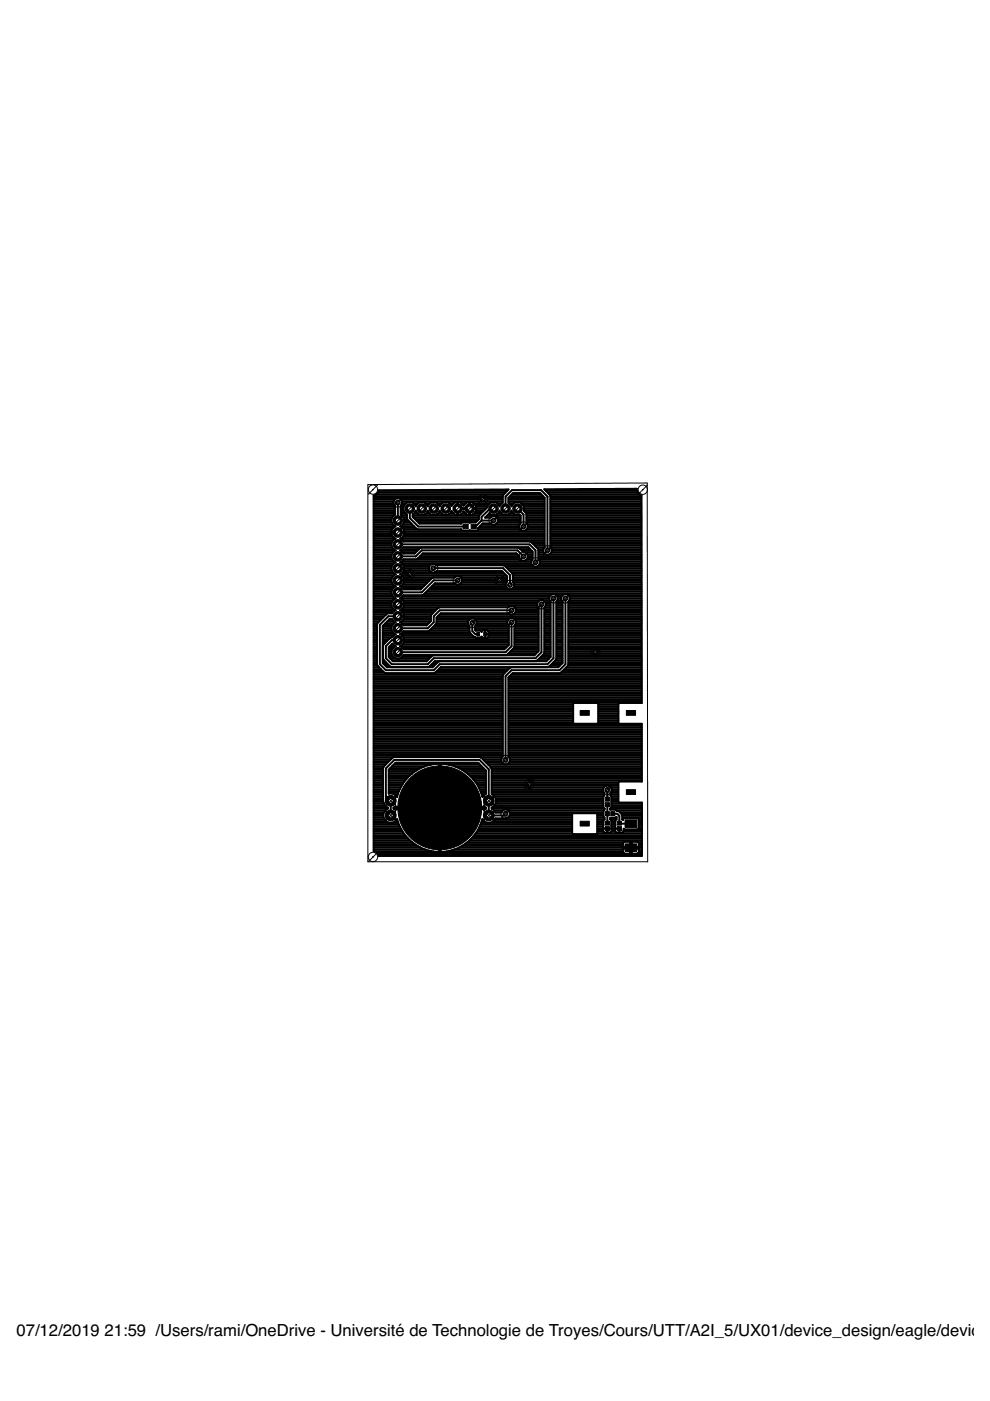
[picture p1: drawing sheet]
<svg xmlns="http://www.w3.org/2000/svg" width="210mm" height="297mm" viewBox="0 0 210 297" stroke-linecap="round" stroke-linejoin="round" font-family="sans-serif">
<defs><g id="words">
<g font-size="3.5">
<text x="3.5" y="283.3">07/12/2019</text>
<text x="22.2" y="283.3">21:59 /Users/rami/OneDrive - Université de Technologie de Troyes/Cours/UTT/A2I_5/UX01/device_design/eagle/device_</text>
</g>
</g></defs>
<g fill="#000" stroke="#000" stroke-width=".21">
<path d="M98.2 111.1h1.1v1h-1.1zM99.9 111.1h1.1v1h-1.1zM101.1 134.1h.6v.8h-.6zM102.6 134.1h.5v.8h-.5zM123 150.6h1.9v1.1h-1.9zM132.8 150.6h1.9v1.1h-1.9zM123 174.1h1.9v1h-1.9zM128.3 174.1h.9v.8h-.9zM128.3 175.3h.9v.8h-.9zM128.3 170.2h.9v.8h-.9zM128.3 169h.9v.9h-.9zM128.4 172.1h.8v.9h-.8z"/>
<path d="M129.5 172.1h.8v.9h-.8zM130.9 174.1h.9v.8h-.9zM130.9 175.3h.9v.8h-.9zM132.5 178.9h2.5v1.6h-2.5zM132.5 173.8h2.5v1.6h-2.5zM132.8 167.4h1.9v1h-1.9z"/>
</g>
<g fill="#000" stroke="#000" stroke-width=".21">
<circle cx="93.2" cy="171.3" r="8.9"/>
<circle cx="103.6" cy="169.8" r="1.14"/>
</g>
<g fill="none" stroke="#000" stroke-width=".42">
<path d="M79.2 116.1h3.9M79.2 119.8h4M79.2 119.4h4.3M79.2 119.1h4.3M79.2 118.7h4M79.2 118.3h3.8M79.2 117.9h3.8M79.2 117.6h3.9M79.2 117.2h4M79.2 116.8h4.5M79.2 116.4h4.2M79.2 115.7h3.8"/>
<path d="M79.2 115.3h3.8M79.2 114.9h3.9M79.2 114.6h4.1M79.2 114.2h4.6M79.2 113.8h4.1M79.2 113.4h3.9M79.2 113.1h3.8M79.2 112.7h3.8M79.2 112.3h3.9M79.2 111.9h4.1M79.2 111.6h4.6M79.2 111.2h4.1"/>
<path d="M79.2 110.8h3.9M79.2 110.4h3.8M79.2 110.1h3.8M79.2 109.7h4M79.2 109.3h4.3M79.2 108.9h4.5M79.2 108.6h4.5M79.2 108.2h4.5M79.2 107.8h4.5M79.2 107.4h4.5M79.2 107.1h4.4M79.2 106.7h4.2"/>
<path d="M79.2 106.3h4.3M79.2 105.9h4.5M79.2 105.6h27.4M79.2 105.2h27.4M79.8 104.8h27M80.2 104.5h27M80.3 104.1h27.2M83 110.1a1.3 1.3 0 0 0 .8 1.5M83.1 113.4l.2 .4M83.2 117.2a1.33 1.33 0 0 0 .7 2 1.33 1.33 0 0 0-.9 1.3 1.33 1.33 0 0 0 .9 1.3l-.7 .5-.2 .5M83.3 113.8l.5 .4M83.4 106.7a.93 .93 0 0 1 .9-1.1 .93 .93 0 0 1 1 1.1"/>
<path d="M83.4 106.7l.2 .4M83.6 107.1l.1 .1v2l-.5 .4-.2 .5M83.8 114.2a1.32 1.32 0 0 0-.8 1.3 1.32 1.32 0 0 0 .9 1.2l-.7 .5M83.8 111.6l-.7 .6-.1 .6 1.3 .1h-1.3l.1 .5M83.8 111.6h.1M83.8 114.2h.1M84.3 118h3.9l1.2-1.3h20.3l1.3 1.3M84.3 106.6v3.8M84.3 115.4h28l1.2 1.3v2.5M84.9 114.2l.7 .6 27 .1M84.9 114.2h.1M84.9 111.6a1.45 1.45 0 0 1 .8 1.2h-1.3l1.3 .1-.1 .5"/>
<path d="M84.9 111.6h.1M84.9 114.2h30.6M84.9 111.6h2.9M85 108.9h1.1M85 108.6h.7M85 108.2h.6M85 107.8h.5M85 107.4h.6M85 116.8h3.5M85 105.9h21.6M85.1 107.1l-.1 .1v2l.5 .4 .2 .5M85.1 107.1h.6"/>
<path d="M85.2 119.4h27.4M85.2 119.1h27.4M85.2 109.3h1.1M85.2 106.3h21.4M85.3 106.7l-.2 .4M85.3 116.4h3.5M85.3 106.7h.8M85.4 111.9h2.7M85.4 114.6h30.1M85.4 113.8l-.5 .4M85.4 113.8h30.1M85.4 111.2h2"/>
<path d="M85.4 117.2h2.7M85.5 119.8h5.7M85.5 118.7h24.9M85.5 116.1h26.5M85.5 109.7h.8M85.6 112.3h12.2M85.6 110.8h1.4M85.6 113.4l-.2 .4M85.6 113.4h29.9M85.7 110.1a1.26 1.26 0 0 1-.8 1.5M85.7 110.4h.9M85.7 110.1h.6"/>
<path d="M85.7 113.1h29.8M85.7 112.7h29.8M85.7 107.1a1.34 1.34 0 0 0 .6 1.9l.1 1.2 2.2 2h9.2l.2 .3h1.4l.2-.1 .1 .1h1.5l.2-.2v-.3M86.9 107.8v2l1.8 1.8h10M87.5 109.3h14.1M87.6 109.7h13.9M87.7 106.7a1.35 1.35 0 0 0-2 .4M87.7 106.7l.3 .4M87.7 108.9h.9M87.7 106.7h.9M88 110.1h13.5M88 107.1l.2 .3 .1-.3"/>
<path d="M88 108.6h.3M88 107.1h.3M88.3 110.4h12.9M88.7 118.3h21.5M88.7 110.8h9.2M89 117.9h21.1M89.3 116.1l-1.4 1.3h-2.3l-.8-.7 .3-.1 .5-.6h26.4l.9 .9v1.7l-.3 .5M89.4 117.6h20.3M90.2 106.7a1.35 1.35 0 0 0-1.9 .4M90.2 106.7l.4 .4M90.2 108.9h1M90.2 106.7h1"/>
<path d="M90.6 107.1l.1 .3a1.35 1.35 0 0 1 1.1-1 1.35 1.35 0 0 1 1.3 .7M90.6 108.6h.2M90.6 107.1h.2M91.1 120a.9 .9 0 0 1 1.4-.1h14.3l1.8 1.7 .1 1.7a.92 .92 0 0 1 .1 1.4 .92 .92 0 0 1-1.3 0 .92 .92 0 0 1 0-1.4v-1.1l-1.1-1.1h-13.9a.92 .92 0 0 1-1.2 .1 .92 .92 0 0 1-.2-1.2zM92.5 119.8h20.3M92.7 108.9h1M92.8 106.7h.9M93.1 107.1l.1 .3 .2-.3M93.1 108.6h.3M93.1 107.1h.2M93.4 107.1a1.36 1.36 0 0 1 2.3 0M95.3 108.9h.9"/>
<path d="M95.3 106.7h.9M95.7 107.1v.2M95.7 108.6h.2M95.7 107.1h.2M95.7 108.3a1.32 1.32 0 0 1-1.2 .9 1.32 1.32 0 0 1-1.3-.9 1.34 1.34 0 0 1-1.2 .9 1.34 1.34 0 0 1-1.3-.9 1.34 1.34 0 0 1-1.3 .9 1.34 1.34 0 0 1-1.2-.9l-.2 .3-.5 .4v.6l1.4 1.4h8.9l.2-.3h1.4l.2 .1 .1-.1h1.2l.6-.6M95.7 107.3h.1M95.7 108.3v.1M95.7 108.4a1.45 1.45 0 0 0 1.3 .8v-1.3h4l-.2 .6M97 108.9h.1M97 108.6h.1M97 108.2h.1M97 107.4h.1"/>
<path d="M97 107.1h.1M97 106.7h.1M97.1 107.8h2.4M97.9 108.9h.9M97.9 106.7h.8M98.2 108.6h.2M98.2 107.1l-.4-.5-.7-.2v2.8l.7-.2 .4-.5M98.2 108.5l.1-.1 .1 .1M98.2 107.1l.1 .1 .1-.1M98.2 107.1h.2M98.4 107.1l.4-.5 .7-.2v2.8l-.7-.2-.4-.5M99.5 108.9h.1"/>
<path d="M99.5 108.6h.1M99.5 108.2h.1M99.5 107.4h.1M99.5 107.1h.1M99.5 106.7h.1M99.5 110.8h.1M99.6 107.8h3.4M100.4 108.9h1.5M100.4 106.7h3.5M100.8 108.6h1.5M100.8 107.1h2.7M100.8 107.1l-.5-.5-.7-.2v2.8l.7-.2 .5-.5"/>
<path d="M100.8 107.1l.2 .7h-4v-1.4a1.38 1.38 0 0 0-1.3 .9M100.9 108.2h1.8M100.9 107.4h2.5M101.4 112.3h9M101.4 111.9h8.8M101.8 111.6h8.3M102.1 110.4l-1.3 1.2h-.4M102.1 110.4h2.5M102.2 111.2h2.1M102.9 109.7h1.1M103.3 109.3h7.1M103.3 107.5v.1"/>
<path d="M103.3 107.5l-1.7 1.8-.1 .8M103.5 107.1l-.2 .4M103.7 108.9h.2M103.9 106.7l.5-.2h.5l.5 .2M103.9 106.7l-.4 .4M104.6 107.8h-.7l-1.8 1.8v.8M105 111.2h5.2M105.3 109.7h5.1M105.4 106.7l.4 .4M105.4 108.9h1M105.4 106.7h1M105.5 110.8h4.9"/>
<path d="M105.5 110.1h4.9M105.6 110.4h4.8M105.8 107.1l.1 .3 .1-.3M105.8 108.6h.2M105.8 107.1h.2M106 107.1l.6-.5 .1-1.7 1.1-1.1-27.5 .1a1.21 1.21 0 0 1-1.1 1.2v75.3a1.23 1.23 0 0 1 1.1 1.1h55.8v-11.3h-4.8l-.2-.2M107.2 107.8v-2.5l1.4-1.4h6.1l1.4 1.4v11.4M107.8 106.3h7.7M107.8 105.9h7.7M107.8 105.6h7.7M107.9 106.7l-.1-.1v-1.1l1-1h5.7l1 1v10.5a.93 .93 0 0 0 0 1.4 .93 .93 0 0 0 1.4-.2M107.9 106.7l.4 .4"/>
<path d="M108 108.9h1M108 106.7h.9M108.1 105.2h7M108.3 107.1l.2 .3 .1-.3M108.3 108.6h.3M108.4 107.1h.2M108.5 104.8h6.3M108.6 107.1a1.37 1.37 0 0 1 2.3 0M109.7 107.8l1.3 1.3v2.5M109.9 116.1l1.1 1a.93 .93 0 0 1 .9 .9 .93 .93 0 0 1-.9 .9 .93 .93 0 0 1-.9-1M110.1 117.9l-.6-.6h-19.8l-1.2 1.2-2.9 .1-.5 .5-.3 .1a1.34 1.34 0 0 1 .9 1.3 1.34 1.34 0 0 1-.9 1.3l.7 .5 .2 .5M110.3 116.4h2.1"/>
<path d="M110.4 109.3l-.2-.2a1.3 1.3 0 0 1-1.7-.8 1.34 1.34 0 0 1-1.3 .9 1.34 1.34 0 0 1-1.3-.9 1.31 1.31 0 0 1-2.1 .5l-1 .9h1.2a.93 .93 0 0 1 1.3 0 .93 .93 0 0 1 0 1.3 .93 .93 0 0 1-1.3 0h-1.6l-1 1M110.5 106.7h5M110.7 116.8h2.1M110.9 107.1l.2 .4-.1 .7 .4 .4M110.9 107.1h4.6M111 108.2h4.5M111 107.4h4.5M111.1 107.8h4.4M111.4 108.6l.2 .4v1.9a.93 .93 0 0 1 .1 1.4 .93 .93 0 0 1-1.4 0 .93 .93 0 0 1 .1-1.4v-1.6M111.4 108.6h4.1M111.5 117.2h1.4M111.6 118.7h1.2"/>
<path d="M111.6 112.3h3.9M111.6 110.8h3.9M111.6 110.4h3.9M111.6 110.1h3.9M111.6 109.7h3.9M111.6 109.3h3.9M111.6 108.9h3.9M111.8 111.2h3.7M111.8 117.6h1.1M111.8 118.3h1.1M111.9 111.9h3.6M111.9 117.9h1"/>
<path d="M111.9 111.6h3.6M112.6 114.9l1.5 1.5 .1 2.2 .2 .5M112.6 119.1v.3M112.6 119.4l.2 .4 .6 .4M112.6 114.9h2.9M113 115.3h2.5M113.4 115.7h2.1M113.7 116.1h1.7M114.1 116.4h1.1M114.2 118.3h21.8M114.2 117.9h21.8M114.2 117.6h1.6"/>
<path d="M114.2 117.2h1.1M114.2 116.8h1M114.3 119.8h21.7M114.3 118.7h21.7M114.4 119.4l-.1 .4-.6 .4M114.4 119.1v.3M114.4 119.4h21.6M114.4 119.1h21.6M115.7 104.1h19.3M116.1 104.5h19.1M116.4 117.6h19.6M116.5 104.8h19"/>
<path d="M116.7 115.7h19.3M116.7 115.3h19.3M116.7 114.9h19.3M116.7 114.6h19.3M116.7 114.2h19.3M116.7 113.8h19.3M116.7 113.4h19.3M116.7 113.1h19.3M116.7 112.7h19.3M116.7 112.3h19.3M116.7 111.9h19.3M116.7 111.6h19.3"/>
<path d="M116.7 111.2h19.3M116.7 110.8h19.3M116.7 110.4h19.3M116.7 110.1h19.3M116.7 109.7h19.3M116.7 109.3h19.3M116.7 108.9h19.3M116.7 108.6h19.3M116.7 108.2h19.3M116.7 107.8h19.3M116.7 107.4h19.3M116.7 107.1h19.3"/>
<path d="M116.7 106.7h19.3M116.7 106.3h19.3M116.7 105.9h19.3M116.7 105.6h19.3M116.7 105.2h19.3M116.7 116.1h19.3M116.9 117.2a.94 .94 0 0 0-.2-1.2v-10.8l-1.3-1.5 19.6-.1a1.29 1.29 0 0 0 1 1.5l.1 43.9h-4.8l-.2 .2v4.1l.2 .2h4.8v12.2h-4.8l-.2 .2v4.1M116.9 117.2h19.1M117 116.4h19M117 116.8h19M122.9 103.7h12.1M79.2 133.6h.7"/>
<path d="M79.2 128.8h4M79.2 123.9h4.1M79.2 122.4h3.9M79.2 120.2h3.8M79.2 138.9h.7M79.2 131h1.9M79.2 130.3h2.7M79.2 139.7h.7M79.2 139.3h.7M79.2 138.5h.7M79.2 138.2h.7M79.2 137.8h.7"/>
<path d="M79.2 137.4h.7M79.2 137h.7M79.2 136.7h.7M79.2 136.3h.7M79.2 135.9h.7M79.2 135.5h.7M79.2 135.1h.7M79.2 134.8h.7M79.2 134.4h.7M79.2 134h.7M79.2 133.3h.7M79.2 132.9h.7"/>
<path d="M79.2 132.5h.7M79.2 132.2h.8M79.2 131.8h1.1M79.2 131.4h1.5M79.2 130.7h2.3M79.2 129.9h4M79.2 129.5h4.4M79.2 129.2h4.3M79.2 128.4h3.8M79.2 128h3.8M79.2 127.7h3.9M79.2 127.3h4.1"/>
<path d="M79.2 126.9h4.6M79.2 126.5h4.2M79.2 126.2h3.9M79.2 125.8h3.8M79.2 125.4h3.8M79.2 125.1h3.9M79.2 124.7h4.2M79.2 124.3h4.6M79.2 123.5h3.9M79.2 123.2h3.8M79.2 122.8h3.8M79.2 122h4.2"/>
<path d="M79.2 121.7h4.5M79.2 121.3h4M79.2 120.9h3.9M79.2 120.5h3.8M81.2 133.6h1.9M81.2 138.9h.1M81.2 139.7h.1M81.2 139.3h.1M81.2 138.5h.1M81.2 138.2h.1M81.2 137.8h.1M81.2 137.4h.1"/>
<path d="M81.2 137h.1M81.2 136.7h.1M81.2 136.3h.5M81.2 135.9h.9M81.2 135.5h1.2M81.2 135.1h1.7M81.2 134.8h2.2M81.2 134.4h2.5M81.2 134h2.1M81.2 133.3h1.8M81.2 132.9h1.8M81.2 139.7l1.8 1.7h7.8l.4-.2"/>
<path d="M81.3 136.7l-.1 3M81.3 132.5h1.9M81.7 132.2h1.8M82.1 131.8h1.5M82.4 138.9h.7M82.4 139.3h1M82.4 138.5h.6M82.4 138.2h.6M82.4 137.8h.7M82.4 137.4h.9M82.4 131.4h.8M82.7 137h1.2"/>
<path d="M82.8 139.7h8.2M83 122.8a1.32 1.32 0 0 0 .9 1.5 1.33 1.33 0 0 0-.9 1.3 1.33 1.33 0 0 0 .9 1.3 1.33 1.33 0 0 0-.9 1.2 1.33 1.33 0 0 0 .9 1.3l-.7 .5M83 136.7h.4M83.2 136.5l-.8 .8v2M83.2 131.4l.7 .5a1.33 1.33 0 0 0-.9 1.3 1.33 1.33 0 0 0 .9 1.3l-.3 .1-.5 .5-.4 .1-1.4 1.5M83.2 131.4l-.1-.1h-.5l-1.4 1.4v7.9l.9 .9h9.6l1.4-1.3h22.7l.9-.9M83.2 129.9l-.1 .1-1.1 .2-2.1 2.1 .1 8.9 1.7 1.5h10.4l.4-.3M83.2 136.5l.7 .5a1.36 1.36 0 0 0-.6 2.2 1.36 1.36 0 0 0 2.3-.3h27.7M83.2 136.5h.1M84.8 137h22.8M84.9 124.3h5M84.9 126.9h31.5"/>
<path d="M85 134.4h14.9M85 121.7h22M85.1 129.5h7.1M85.1 131.8h6.1M85.2 132.2h5.7M85.2 129.2h7.4M85.3 139.3h6.1M85.3 122h22.1M85.3 134.8h14.9M85.3 126.5h31.2M85.3 124.7h4.2M85.3 136.7h22.6"/>
<path d="M85.4 137.4h21.8M85.4 123.9h4.8M85.4 127.3h29M85.4 134h14.2M85.4 121.3h6.1M85.5 129.9l.2 .5-.2 1M85.5 131.4h5.9M85.5 129.9h6.4M85.5 122.4h10.9a.93 .93 0 0 1 1.3 0 .93 .93 0 0 1 0 1.3 .93 .93 0 0 1-1.3 0h-4.2l-2.4 2.4-4.2 .1-.5 .5-.3 .2a1.34 1.34 0 0 1 .9 1.2 1.34 1.34 0 0 1-.9 1.3l.7 .5M85.5 128.8h22.3a.93 .93 0 0 1 1.2-.1 .93 .93 0 0 1 .2 1.2M85.5 132.5h5M85.6 135.1h15.2"/>
<path d="M85.6 136.3h22.3M85.6 123.5h5M85.6 127.7h28.4M85.6 131h5.8M85.6 130.3h5.9M85.6 120.9h5.5M85.7 120.2h5.3M85.7 135.9h22.2M85.7 135.5h22.2M85.7 130.7h5.7M85.7 128.4h28.2M85.7 128h28.2"/>
<path d="M85.7 123.2h5.3M85.7 122.8h5.7M85.7 120.5h5.2M89.6 126.2h27.2M90.1 125.8h45.9M90.4 125.4h45.6M90.8 125.1h45.2M91.1 133.6h8.4M91.2 124.7h16.3M91.5 133.3h8M91.6 124.3h15.6M91.8 122.4l-2.6 2.6h-3.6l-.5-.6-.3-.1a1.29 1.29 0 0 0 .9-1.5"/>
<path d="M91.8 132.9h7.7M91.9 120.5h14.8l1.4 1.4v2.1M91.9 123.9h4.9M92.2 132.5h7.1M92.2 121.3h14.4M92.5 132.2h6.7M92.6 131h21.6M92.6 131.8h6.7M92.6 131.4h6.9M92.8 130.7h21.4M93.1 128.8l-1.7 1.5v1.4l-1 .9h-4.8l-.5-.5-.3-.2 .7-.5M93.2 130.3h15"/>
<path d="M97 123h-5l-2.6 2.6h-5.1M97.3 123.9h9.9M97.7 122.4h9.8M97.8 123.5h9.5M97.9 122.8h9.6M98 123.2h9.5M100.1 132.1v1.7l.7 .7h.6M100.7 133.3h7.2M100.7 132.9h7.2M100.8 131.4h6.9M100.8 133.6h1.5M100.9 132.5h6.9"/>
<path d="M101 131.8h6.5M101 132.2h6.6M102 135.1h.2M102.1 133.9l-.2-.2h-1l-.2-.1v-.9a.93 .93 0 0 0 .1-1.3 .93 .93 0 0 0-1.3 0 .93 .93 0 0 0 0 1.3l.1 1.5 .8 .8 .5 .3h1l.2-.3M102.1 133.9v.1M102.1 135h.1M102.1 135l.1 .1M102.2 135.1l.3 .2h.7l.3-.2M102.4 133.6h.8l.3 .2v1.3M102.4 133.6l-.3 .3M102.8 133.6v1.7M102.8 134.5h.8"/>
<path d="M102.8 135.1h.1M102.8 134.8h.1M102.8 134.4h.1M102.8 134h.1M103.3 133.6h4.6M103.5 135.1h4.4M103.6 134.8h4.3M103.6 134.4h4.3M103.6 134h4.3M107.2 120.1h.1M107.2 120.2h28.8M107.5 131.8v.3"/>
<path d="M107.6 120.5h28.4M107.7 131.4l-.2 .4M107.8 138.5h5.9M108 120.9h28M108.1 124h.1M108.2 138.2h5.9M108.3 131l-.6 .4M108.4 121.3h27.6M108.5 129.4h-15.3l-1.2 1.3v1.2l-1.3 1.3h-6.4M108.5 131.9v5.1l-1.3 1.3h-22.9M108.6 137.8h5.6M108.6 131l.6 .4"/>
<path d="M108.7 121.7h27.3M108.7 130.3h5.5M108.7 122.4h27.3M108.7 123.2h27.3M108.7 122.8h27.3M108.7 122h27.3M108.8 124.7h27.2M108.9 123.5h27.1M108.9 137.4h5.3M109 124.3h27M109 123.9h27M109.1 133.6h5.1"/>
<path d="M109.1 137h5.1M109.1 136.7h5.1M109.1 136.3h5.1M109.1 135.9h5.1M109.1 135.5h5.1M109.1 135.1h5.1M109.1 134.8h5.1M109.1 134.4h5.1M109.1 134h5.1M109.1 133.3h5.1M109.1 132.9h5.1M109.2 128.8h5"/>
<path d="M109.2 132.5h5M109.2 129.9a.93 .93 0 0 1-1.4 .1h-14.3l-.9 .9-.1 1.4-1.5 1.4-5.4 .1-.5 .5-.3 .2a1.34 1.34 0 0 1 .9 1.2 1.34 1.34 0 0 1-.9 1.3l.3 .1 .5 .6h21.3l1-.9v-4.2l-.4-.5M109.2 131.4l.2 .4M109.2 131.4h5M109.2 129.9h5M109.4 131.8v.3M109.4 132.1l-.3 .5v4.5l-1.8 1.8M109.4 132.2h4.8M109.4 131.8h4.8M109.4 129.5h4.8M109.4 129.2h4.8M114.2 128.8v9.2l-.9 .9h-21.5l-1.4 1.3h-7.1l-.9-.9"/>
<path d="M114.3 139.7h2.1M114.7 139.3h2M114.8 128.1v10.2l-1.3 1.3h-21.5l-1.3 1.2h-7.6l-1.3-1.2v-2.6l1.3-1.3h1.2M115.1 138.9h1.6M115.2 127.3h1.3M115.4 138.5h1.3M115.4 128.8v9.6l-1.5 1.7-21.7 .1-1 1M115.4 133.6h1.3M115.4 131h1.3M115.4 130.3h1.3M115.4 138.2h1.3M115.4 137.8h1.3"/>
<path d="M115.4 137.4h1.3M115.4 137h1.3M115.4 136.7h1.3M115.4 136.3h1.3M115.4 135.9h1.3M115.4 135.5h1.3M115.4 135.1h1.3M115.4 134.8h1.3M115.4 134.4h1.3M115.4 134h1.3M115.4 133.3h1.3M115.4 132.9h1.3"/>
<path d="M115.4 132.5h1.3M115.4 132.2h1.3M115.4 131.8h1.3M115.4 131.4h1.3M115.4 130.7h1.3M115.4 129.9h1.3M115.4 129.5h1.3M115.4 129.2h1.3M115.4 128.8h1.3M115.6 127.6a.9 .9 0 0 1-.2 1.2M115.6 127.6a.92 .92 0 0 0-1.4-.2 .92 .92 0 0 0 0 1.4M115.6 127.7h1.1"/>
<path d="M115.7 128.4h1M115.7 128h1M116.7 139.3v-11.7a.93 .93 0 0 1 0-1.4 .93 .93 0 0 1 1.3 0 .93 .93 0 0 1 0 1.4v12.1M117.3 126.9v12.7l-1.2 1.2h-22.9l-1.2 1.3h-10.2l-1.3-1.3v-8.3l1.8-1.8h2M118 133.6h1.3M118 128.8h1.3M118 139.7l-1.4 1.5M118 138.9h1.3M118 131h1.3M118 130.3h1.3M118 139.7h1.3M118 139.3h1.3"/>
<path d="M118 138.5h1.3M118 138.2h1.3M118 137.8h1.3M118 137.4h1.3M118 137h1.3M118 136.7h1.3M118 136.3h1.3M118 135.9h1.3M118 135.5h1.3M118 135.1h1.3M118 134.8h1.3M118 134.4h1.3"/>
<path d="M118 134h1.3M118 133.3h1.3M118 132.9h1.3M118 132.5h1.3M118 132.2h1.3M118 131.8h1.3M118 131.4h1.3M118 130.7h1.3M118 129.9h1.3M118 129.5h1.3M118 129.2h1.3M118 128.4h1.3"/>
<path d="M118 128h1.3M118 127.7h1.3M118 126.2h1.3M118.2 127.3h.9M118.2 126.5h.8M118.3 126.9h.7M119.9 126.9v13.9l-1.3 1.3h-10.1l-1.3 1.3v17.7M120.5 133.6h15.5M120.5 128.8h15.5M120.5 138.9h15.5M120.5 131h15.5M120.5 130.3h15.5"/>
<path d="M120.5 139.7h15.6M120.5 139.3h15.6M120.5 138.5h15.5M120.5 138.2h15.5M120.5 137.8h15.5M120.5 137.4h15.5M120.5 137h15.5M120.5 136.7h15.5M120.5 136.3h15.5M120.5 135.9h15.5M120.5 135.5h15.5M120.5 135.1h15.5"/>
<path d="M120.5 134.8h15.5M120.5 134.4h15.5M120.5 134h15.5M120.5 133.3h15.5M120.5 132.9h15.5M120.5 132.5h15.5M120.5 132.2h15.5M120.5 131.8h15.5M120.5 131.4h15.5M120.5 130.7h15.5M120.5 129.9h15.5M120.5 129.5h15.5"/>
<path d="M120.5 129.2h15.5M120.5 128.4h15.5M120.5 128h15.5M120.5 127.7h15.5M120.5 126.2h15.5M120.7 127.3h15.3M120.8 126.5h15.2M120.8 126.9h15.2M79.2 159.9h27.4M79.2 159.5h27.4M79.2 159.1h27.4M79.2 158.7h27.4"/>
<path d="M79.2 158.4h27.4M79.2 158h27.4M79.2 157.6h27.4M79.2 157.2h27.4M79.2 156.9h27.4M79.2 156.5h27.4M79.2 156.1h27.4M79.2 155.7h27.4M79.2 155.4h27.4M79.2 155h27.4M79.2 154.6h27.4M79.2 154.2h27.4"/>
<path d="M79.2 153.9h27.4M79.2 153.5h27.4M79.2 153.1h27.4M79.2 152.8h27.4M79.2 152.4h27.4M79.2 152h27.4M79.2 151.6h27.4M79.2 151.3h27.4M79.2 150.9h27.4M79.2 150.5h27.4M79.2 150.1h27.4M79.2 149.8h27.4"/>
<path d="M79.2 149.4h27.4M79.2 149h27.4M79.2 148.6h27.4M79.2 148.3h27.4M79.2 147.9h27.4M79.2 147.5h27.4M79.2 147.1h27.4M79.2 146.8h27.4M79.2 146.4h27.4M79.2 146h27.4M79.2 145.6h27.4M79.2 145.3h27.4"/>
<path d="M79.2 144.9h27.4M79.2 144.5h27.4M79.2 144.1h27.4M79.2 143.8h27.4M79.2 143.4h27.4M79.2 143h27.5M79.2 142.6h2.4M79.2 142.3h1.9M79.2 141.9h1.6M79.2 141.5h1.2M79.2 141.1h.8M79.2 140.8h.7"/>
<path d="M79.2 140.4h.7M79.2 140h.7M80.2 141.3h.1M81.2 140.4h.6M81.2 140h.2M81.3 140.8h.9M81.7 141.1h.8M83.1 140h7.5M91.2 141.1h.9M91.6 140.8h.8M92 140.4h.8M92.2 142.6h14.8"/>
<path d="M92.5 142.4v.1M92.6 142.3h14.8M92.7 140.5h.1M93 141.9h14.8M93.4 141.5h14.8M106.7 143l1.7-1.5h10l.9-.9v-13a.93 .93 0 0 1-.1-1.4 .93 .93 0 0 1 1.4 0 .93 .93 0 0 1-.1 1.4l-.1 13.6-1.7 1.5h-10l-.9 .9v16.8l.2 .2M106.7 143l-.1 17.4-.2 .2M107.8 159.9h28.3M107.8 159.5h28.3M107.8 159.1h28.3M107.8 158.7h28.3M107.8 158.4h28.3"/>
<path d="M107.8 158h28.3M107.8 157.6h28.3M107.8 157.2h28.3M107.8 156.9h28.3M107.8 156.5h28.3M107.8 156.1h28.3M107.8 155.7h28.3M107.8 155.4h28.3M107.8 155h28.3M107.8 154.6h28.3M107.8 154.2h28.3M107.8 153.9h28.3"/>
<path d="M107.8 153.5h28.3M107.8 153.1h13.7M107.8 152.8h13.7M107.8 152.4h13.7M107.8 152h13.7M107.8 151.6h13.7M107.8 151.3h13.7M107.8 150.9h13.7M107.8 150.5h13.7M107.8 150.1h13.7M107.8 149.8h13.7M107.8 149.4h13.7"/>
<path d="M107.8 149h28.3M107.8 148.6h28.3M107.8 148.3h28.3M107.8 147.9h28.3M107.8 147.5h28.3M107.8 147.1h28.3M107.8 146.8h28.3M107.8 146.4h28.3M107.8 146h28.3M107.8 145.6h28.3M107.8 145.3h28.3M107.8 144.9h28.3"/>
<path d="M107.8 144.5h28.3M107.8 144.1h28.3M107.8 143.8h28.3M108 143.4h28.1M108.4 143h27.7M113.9 140h2.1M116.6 141.2l-.4 .2h-22.7l-1 1M116.6 141.1h2.1M117 140.8h2.1M117.4 140.4h1.9M117.8 140h1.5M118.9 142.6h17.2"/>
<path d="M119.3 142.3h16.8M119.7 141.9h16.4M120.1 141.5h16M120.4 141.1h15.7M120.5 140.8h15.6M120.5 140.4h15.6M120.5 140h15.6M121.7 149h5l.2 .2v4.1l-.2 .2h-5l-.2-.2v-4.1zM126.9 153.1h4.2M126.9 152.8h4.2M126.9 152.4h4.2M126.9 152h4.2"/>
<path d="M126.9 151.6h4.2M126.9 151.3h4.2M126.9 150.9h4.2M126.9 150.5h4.2M126.9 150.1h4.2M126.9 149.8h4.2M126.9 149.4h4.2M79.2 171.5h3M79.2 171.1h2.8M79.2 161.7h2.9M79.2 173.7h2.3M79.2 179.7h10"/>
<path d="M79.2 179.3h9.3M79.2 179h8.7M79.2 178.6h8.2M79.2 178.2h7.8M79.2 177.8h7.4M79.2 177.5h7M79.2 177.1h6.7M79.2 176.7h6.4M79.2 176.3h6.2M79.2 176h5.9M79.2 175.6h5.7M79.2 175.2h5.6"/>
<path d="M79.2 174.8h5.4M79.2 174.5h5.2M79.2 174.1h2.7M79.2 173.4h2.1M79.2 173h2.1M79.2 172.6h2.1M79.2 172.2h2.2M79.2 171.9h2.5M79.2 170.7h2.4M79.2 170.3h2.2M79.2 170h2M79.2 169.6h2"/>
<path d="M79.2 169.2h2M79.2 168.8h2M79.2 168.5h2M79.2 168.1h2M79.2 167.7h2M79.2 167.4h2M79.2 167h2M79.2 166.6h2M79.2 166.2h2M79.2 165.9h2M79.2 165.5h2M79.2 165.1h2"/>
<path d="M79.2 164.7h2M79.2 164.4h2M79.2 164h2M79.2 163.6h2M79.2 163.2h2M79.2 162.9h2M79.2 162.5h2.2M79.2 162.1h2.5M79.2 161.4h3.3M79.2 161h3.7M79.2 160.6h4M79.2 160.3h27.4"/>
<path d="M81.2 162.8l.1 7.3M81.3 172.6a1.58 1.58 0 0 0 1 1.8 1.58 1.58 0 0 0 1.9-.7M81.3 170.1v.1M81.3 170.1l.2 .6 .5 .4M82 171.1l.2 .1v.2l-.7 .6-.2 .6M82.4 168.1h2M82.4 167.7h2.2M82.4 167.4h2.4M82.4 167h2.5M82.4 166.6h2.7M82.4 166.2h3M82.4 165.9h3.2"/>
<path d="M82.4 165.5h3.5M82.4 165.1h3.8M82.4 164.7h4.2M82.4 164.4h4.6M82.4 164h5M82.4 163.6h5.5M82.4 163.2h6.1M82.7 162.9h6.5M83.1 160.8h.1M83.1 160.8l-1.9 2M83.1 162.5h6.9M83.2 160.6h18.8"/>
<path d="M83.2 160.6l-.1 .2M83.5 162.1h7.9M83.5 171.5h19.5M83.7 171.1h19M83.7 171.1l-.3 .1v.2l.5 .3v-.2M83.7 168.5h.6M83.8 174.1h.5M83.9 171.1v-.2l-.2 .2M84.1 168.8h.1M84.2 168.9a1.53 1.53 0 0 0-1.8-.6v-5.1l1.5-1.5h17.5l1.6 1.7v5l-.7 .5M84.2 168.9v.1M84.2 173.7l.6 1.7 .6 1"/>
<path d="M84.2 173.7h.1M84.6 167.7l-.4 1.3M85.4 166.2a9.4 9.4 0 0 1 7.6-4.3v18.7a9.8 9.8 0 0 1-3.9-.9M85.4 166.2l-.8 1.5M85.4 176.4a9.7 9.7 0 0 0 3.7 3.3M93 173.7h.4M93 179.7h.4M93 179.3h.4M93 179h.4M93 178.6h.4M93 178.2h.4M93 177.8h.4"/>
<path d="M93 177.5h.4M93 177.1h.4M93 176.7h.4M93 176.3h.4M93 176h.4M93 175.6h.4M93 175.2h.4M93 174.8h.4M93 174.5h.4M93 174.1h.4M93 173.4h.4M93 173h.4"/>
<path d="M93 172.6h.4M93 172.2h.4M93 171.9h.4M93 170.7h.4M93 170.3h.4M93 170h.4M93 169.6h.4M93 169.2h.4M93 168.8h.4M93 168.5h.4M93 168.1h.4M93 167.7h.4"/>
<path d="M93 167.4h.4M93 167h.4M93 166.6h.4M93 166.2h.4M93 165.9h.4M93 165.5h.4M93 165.1h.4M93 164.7h.4M93 164.4h.4M93 164h.4M93 163.6h.4M93 163.2h.4"/>
<path d="M93 162.9h.4M93 162.5h.4M93 162.1h.4M95.1 162.1h6.7M96.4 162.5h5.8M97.3 179.7h36.3M97.3 162.9h5.2M98 179.3h34.1M98 163.2h4.9M98.6 179h33.5M98.6 163.6h4.4M99.1 178.6h33.1"/>
<path d="M99.1 164h3.9M99.5 178.2h36.6M99.5 164.4h3.5M99.9 177.8h36.2M99.9 164.7h3.1M100.2 177.5h35.9M100.3 165.1h2.7M100.6 177.1h35.5M100.6 165.5h2.4M100.8 176.7h20.5M100.9 165.9h2.1M101.1 176.3h20.2"/>
<path d="M101.1 166.2h1.9M101.3 176h20M101.3 166.6h1.7M101.5 175.6h19.8M101.5 167h1.5M101.7 175.2h19.6M101.7 167.4h1.3M101.9 167.7a9.4 9.4 0 0 0-8.5-5.8v18.7a9.4 9.4 0 0 0 8.9-6.9M101.9 167.7l.4 1.3M101.9 174.8h19.4M101.9 167.7h1.1M102 160.6l2.2 2.4v5.4a1.54 1.54 0 0 1 1 1.4 1.54 1.54 0 0 1-1 1.4v.2"/>
<path d="M102 160.6h4.4M102 174.5h19.3M102 168.1h1M102.2 174.1h.4M102.2 168.5h.5M102.3 173.7h.1M102.3 168.8h.1M102.3 168.9v.1M102.4 161h3.9M102.6 171.1v-.2l.1 .2M102.7 171.1l.3 .1v.2l-.4 .3v-.2M102.7 161.4h3.6"/>
<path d="M103.1 161.7h3.4M103.5 162.1h32.6M103.9 162.5h32.2M104.2 162.9h31.9M104.2 171.4l.7 .6 .2 .3h1.2a.93 .93 0 0 1 1.1-.6 .93 .93 0 0 1 .7 1 .93 .93 0 0 1-.9 .8h-2.1a1.55 1.55 0 0 1-1.4 1 1.55 1.55 0 0 1-1.4-.8M104.2 168.1h23.9M104.2 167.7h23.7M104.2 167.4h23.7M104.2 167h23.8M104.2 166.6h24.3M104.2 166.2h26.9M104.2 165.9h26.9"/>
<path d="M104.2 165.5h31.9M104.2 165.1h31.9M104.2 164.7h31.9M104.2 164.4h31.9M104.2 164h31.9M104.2 163.6h31.9M104.2 163.2h31.9M104.3 171.5h23.9M104.5 171.1h23.4M104.5 168.5h23.6M104.6 174.1h16.7M104.8 171.9h1.8"/>
<path d="M104.9 170.7h23M104.9 168.8h23M105 173.7h16.3M105 172.2h1.3M105.1 170.3h22.8M105.1 169.2h22.8M105.2 170h22.7M105.2 169.6h22.7M106.4 160.6a.93 .93 0 0 0 .8 1.5 .93 .93 0 0 0 .8-1.5M107.2 172.6l-.1 .3h-3.5v-9.8l-1.9-2h-18.1l-1.8 1.8v6.9h1v3.1M107.7 173.4h13.6M107.8 171.9h20.2"/>
<path d="M107.8 160.3h28.3M107.9 161.7h28.2M108 160.6h28.1M108 173h13.3M108.1 172.2h19.8M108.1 161.4h28M108.1 172.6h13.2M108.1 161h28M121.3 172.6l.2-.2h5l.1 .2M121.3 176.7l.2 .1h5l.1-.1M121.3 172.6v4.1M126.6 176.7h9.5"/>
<path d="M126.6 172.6v4.1M126.6 176.3h1.3M126.6 176h1.3M126.6 175.6h1.3M126.6 175.2h1.3M126.6 174.8h1.3M126.6 174.5h1.3M126.6 174.1h1.3M126.6 173.4h1.5M126.6 173h1.3M126.6 172.6h1.3M127.9 175.7h1.8"/>
<path d="M127.9 168.8v2.4l.3 .2M128 167a.92 .92 0 0 1 1.5 0M128 167a.89 .89 0 0 0 .1 1.1M128.1 168.1v.6l-.2 .1M128.2 173.7l-.3 .2v2.2l.4 .5 1.1-.1 .2-.2v-2.4l-.2-.2M128.2 171.4h.1M128.2 171.4v.3l-.3 .2v1.2l.3 .3v.3M128.2 173.7h-1.6M128.8 175.7v.9M128.8 176.3h.1M128.8 176h.1M128.8 170.6v3.9"/>
<path d="M128.8 172.5h.1M128.8 170.6h.1M129.1 166.6h2M129.4 171.5h6.7M129.4 171.4v.3h1.1l.3 .2M129.4 171.4h.1M129.4 173.7h1.3M129.4 173.7v-.3h1.1l.2-.2v.5M129.4 168.1v.6l.2 .1M129.4 168.5h1.7M129.4 168.1h1.7M129.5 167a.86 .86 0 0 1-.1 1.1"/>
<path d="M129.6 167h1.5M129.6 176.3h.9M129.6 171.1h6.5M129.6 168.8v2.4l-.2 .2M129.6 174.8h.9M129.6 174.5h.9M129.6 174.1h.9M129.6 170.7h6.5M129.6 170.3h6.5M129.6 170h1.5M129.6 169.6h1.5M129.6 169.2h1.5"/>
<path d="M129.6 168.8h1.5M129.7 167.7h1.4M129.7 176h.7M129.7 175.6h.7M129.7 175.2h.7M129.7 167.4h1.4M129.9 172.5h1l.4 .5v1.6h2.5M130.4 175.7h.9v.9M130.6 173.4h.1M130.7 173.7l-.2 .2-.1 1.3v1.1l.3 .2h1.2l.3-.2v-.6l.2 .1h2.8l.2-.2M130.7 171.9h5.4M130.8 171.9h.2a1.44 1.44 0 0 1 .9 1.8"/>
<path d="M130.8 171.9h.1M131.3 176.3h.1M131.3 176h.1M131.4 172.2h4.7M131.8 172.6h4.3M131.9 173.7l.2 .2 .3-.5h2.8l.2 .3v1.9M131.9 173.7h.2M131.9 173.4h4.2M131.9 173h4.2M132.1 176.3h4M132.2 176h3.9M132.2 178.6l1.4-.1v2.5l-1.4-.1-.1-.3v-.7h3.4v.7l-.3 .4h-1.2v-2.5l1.3 .1"/>
<path d="M132.2 178.6l-.1 .3v.6h3.4v-.6l-.2-.3M133.6 179.3h.4M133.6 179h.4M133.6 178.6h.4M134 179.7h2.1M135.3 178.6h.8M135.4 173.7h.7M135.4 175.6h.7M135.4 175.2h.7M135.4 174.8h.7M135.4 174.5h.7M135.4 174.1h.7"/>
<path d="M135.5 179.3h.6M135.5 179h.6M79.2 180.1h10.9M79.4 180.5h12M80 180.8h52.2M80.2 181.2h55.9M93 180.5h.4M93 180.1h.4M95 180.5h37.1M96.4 180.1h35.7M133.6 180.8h.4M133.6 180.5h.4"/>
<path d="M133.6 180.1h.4M135.4 180.8h.7M135.5 180.5h.6M135.5 180.1h.6"/>
</g>
<path d="M128.8 167.5v1.9" fill="none" stroke="#000" stroke-width=".51"/>
<circle cx="103.6" cy="169.8" r=".51" fill="#fff" stroke="#000" stroke-width=".21"/>
<circle cx="103.6" cy="172.9" r="1.14" fill="#000" stroke="#000" stroke-width=".21"/>
<circle cx="103.6" cy="172.9" r=".51" fill="#fff" stroke="#000" stroke-width=".21"/>
<circle cx="82.8" cy="172.9" r="1.14" fill="#000" stroke="#000" stroke-width=".21"/>
<circle cx="82.8" cy="172.9" r=".51" fill="#fff" stroke="#000" stroke-width=".21"/>
<circle cx="82.8" cy="169.8" r="1.14" fill="#000" stroke="#000" stroke-width=".21"/>
<circle cx="82.8" cy="169.8" r=".51" fill="#fff" stroke="#000" stroke-width=".21"/>
<circle cx="86.9" cy="107.8" r=".93" fill="#000" stroke="#000" stroke-width=".21"/>
<circle cx="86.9" cy="107.8" r=".51" fill="#fff" stroke="#000" stroke-width=".21"/>
<circle cx="89.4" cy="107.8" r=".93" fill="#000" stroke="#000" stroke-width=".21"/>
<circle cx="89.4" cy="107.8" r=".51" fill="#fff" stroke="#000" stroke-width=".21"/>
<circle cx="92" cy="107.8" r=".93" fill="#000" stroke="#000" stroke-width=".21"/>
<circle cx="92" cy="107.8" r=".51" fill="#fff" stroke="#000" stroke-width=".21"/>
<circle cx="94.5" cy="107.8" r=".93" fill="#000" stroke="#000" stroke-width=".21"/>
<circle cx="94.5" cy="107.8" r=".51" fill="#fff" stroke="#000" stroke-width=".21"/>
<circle cx="97" cy="107.8" r=".93" fill="#000" stroke="#000" stroke-width=".21"/>
<circle cx="97" cy="107.8" r=".51" fill="#fff" stroke="#000" stroke-width=".21"/>
<circle cx="99.6" cy="107.8" r=".93" fill="#000" stroke="#000" stroke-width=".21"/>
<circle cx="99.6" cy="107.8" r=".51" fill="#fff" stroke="#000" stroke-width=".21"/>
<circle cx="84.3" cy="138.3" r=".93" fill="#000" stroke="#000" stroke-width=".21"/>
<circle cx="84.3" cy="138.3" r=".51" fill="#fff" stroke="#000" stroke-width=".21"/>
<circle cx="84.3" cy="135.7" r=".93" fill="#000" stroke="#000" stroke-width=".21"/>
<circle cx="84.3" cy="135.7" r=".51" fill="#fff" stroke="#000" stroke-width=".21"/>
<circle cx="84.3" cy="133.2" r=".93" fill="#000" stroke="#000" stroke-width=".21"/>
<circle cx="84.3" cy="133.2" r=".51" fill="#fff" stroke="#000" stroke-width=".21"/>
<circle cx="84.3" cy="130.7" r=".93" fill="#000" stroke="#000" stroke-width=".21"/>
<circle cx="84.3" cy="130.7" r=".51" fill="#fff" stroke="#000" stroke-width=".21"/>
<circle cx="84.3" cy="128.1" r=".93" fill="#000" stroke="#000" stroke-width=".21"/>
<circle cx="84.3" cy="128.1" r=".51" fill="#fff" stroke="#000" stroke-width=".21"/>
<circle cx="84.3" cy="125.6" r=".93" fill="#000" stroke="#000" stroke-width=".21"/>
<circle cx="84.3" cy="125.6" r=".51" fill="#fff" stroke="#000" stroke-width=".21"/>
<circle cx="84.3" cy="123" r=".93" fill="#000" stroke="#000" stroke-width=".21"/>
<circle cx="84.3" cy="123" r=".51" fill="#fff" stroke="#000" stroke-width=".21"/>
<circle cx="84.3" cy="120.5" r=".93" fill="#000" stroke="#000" stroke-width=".21"/>
<circle cx="84.3" cy="120.5" r=".51" fill="#fff" stroke="#000" stroke-width=".21"/>
<circle cx="84.3" cy="118" r=".93" fill="#000" stroke="#000" stroke-width=".21"/>
<circle cx="84.3" cy="118" r=".51" fill="#fff" stroke="#000" stroke-width=".21"/>
<circle cx="84.3" cy="115.4" r=".93" fill="#000" stroke="#000" stroke-width=".21"/>
<circle cx="84.3" cy="115.4" r=".51" fill="#fff" stroke="#000" stroke-width=".21"/>
<circle cx="84.3" cy="112.9" r=".93" fill="#000" stroke="#000" stroke-width=".21"/>
<circle cx="84.3" cy="112.9" r=".51" fill="#fff" stroke="#000" stroke-width=".21"/>
<circle cx="84.3" cy="110.4" r=".93" fill="#000" stroke="#000" stroke-width=".21"/>
<circle cx="84.3" cy="110.4" r=".51" fill="#fff" stroke="#000" stroke-width=".21"/>
<circle cx="104.6" cy="107.8" r=".93" fill="#000" stroke="#000" stroke-width=".21"/>
<circle cx="104.6" cy="107.8" r=".51" fill="#fff" stroke="#000" stroke-width=".21"/>
<circle cx="107.2" cy="107.8" r=".93" fill="#000" stroke="#000" stroke-width=".21"/>
<circle cx="107.2" cy="107.8" r=".51" fill="#fff" stroke="#000" stroke-width=".21"/>
<circle cx="109.7" cy="107.8" r=".93" fill="#000" stroke="#000" stroke-width=".21"/>
<circle cx="109.7" cy="107.8" r=".51" fill="#fff" stroke="#000" stroke-width=".21"/>
<circle cx="105.9" cy="123" r=".51" fill="#000" stroke="#000" stroke-width=".21"/>
<circle cx="105.9" cy="123" r=".3" fill="#fff" stroke="#000" stroke-width=".21"/>
<circle cx="86.9" cy="121.8" r=".51" fill="#000" stroke="#000" stroke-width=".21"/>
<circle cx="86.9" cy="121.8" r=".3" fill="#fff" stroke="#000" stroke-width=".21"/>
<circle cx="112.3" cy="166.2" r=".51" fill="#000" stroke="#000" stroke-width=".21"/>
<circle cx="112.3" cy="166.2" r=".3" fill="#fff" stroke="#000" stroke-width=".21"/>
<circle cx="126.2" cy="138.3" r=".51" fill="#000" stroke="#000" stroke-width=".21"/>
<circle cx="126.2" cy="138.3" r=".3" fill="#fff" stroke="#000" stroke-width=".21"/>
<circle cx="102.3" cy="105.9" r=".51" fill="#000" stroke="#000" stroke-width=".21"/>
<circle cx="102.3" cy="105.9" r=".3" fill="#fff" stroke="#000" stroke-width=".21"/>
<circle cx="84.3" cy="106.6" r=".51" fill="#000" stroke="#000" stroke-width=".21"/>
<circle cx="84.3" cy="106.6" r=".3" fill="#fff" stroke="#000" stroke-width=".21"/>
<circle cx="107.2" cy="161.1" r=".51" fill="#000" stroke="#000" stroke-width=".21"/>
<circle cx="107.2" cy="161.1" r=".3" fill="#fff" stroke="#000" stroke-width=".21"/>
<circle cx="119.9" cy="126.9" r=".51" fill="#000" stroke="#000" stroke-width=".21"/>
<circle cx="119.9" cy="126.9" r=".3" fill="#fff" stroke="#000" stroke-width=".21"/>
<circle cx="91.9" cy="120.5" r=".51" fill="#000" stroke="#000" stroke-width=".21"/>
<circle cx="91.9" cy="120.5" r=".3" fill="#fff" stroke="#000" stroke-width=".21"/>
<circle cx="108.1" cy="124" r=".51" fill="#000" stroke="#000" stroke-width=".21"/>
<circle cx="108.1" cy="124" r=".3" fill="#fff" stroke="#000" stroke-width=".21"/>
<circle cx="104.6" cy="110.4" r=".51" fill="#000" stroke="#000" stroke-width=".21"/>
<circle cx="104.6" cy="110.4" r=".3" fill="#fff" stroke="#000" stroke-width=".21"/>
<circle cx="97" cy="123" r=".51" fill="#000" stroke="#000" stroke-width=".21"/>
<circle cx="97" cy="123" r=".3" fill="#fff" stroke="#000" stroke-width=".21"/>
<circle cx="108.5" cy="131.9" r=".51" fill="#000" stroke="#000" stroke-width=".21"/>
<circle cx="108.5" cy="131.9" r=".3" fill="#fff" stroke="#000" stroke-width=".21"/>
<circle cx="111" cy="118" r=".51" fill="#000" stroke="#000" stroke-width=".21"/>
<circle cx="111" cy="118" r=".3" fill="#fff" stroke="#000" stroke-width=".21"/>
<circle cx="113.5" cy="119.2" r=".51" fill="#000" stroke="#000" stroke-width=".21"/>
<circle cx="113.5" cy="119.2" r=".3" fill="#fff" stroke="#000" stroke-width=".21"/>
<circle cx="117.3" cy="126.9" r=".51" fill="#000" stroke="#000" stroke-width=".21"/>
<circle cx="117.3" cy="126.9" r=".3" fill="#fff" stroke="#000" stroke-width=".21"/>
<circle cx="114.8" cy="128.1" r=".51" fill="#000" stroke="#000" stroke-width=".21"/>
<circle cx="114.8" cy="128.1" r=".3" fill="#fff" stroke="#000" stroke-width=".21"/>
<circle cx="108.5" cy="129.4" r=".51" fill="#000" stroke="#000" stroke-width=".21"/>
<circle cx="108.5" cy="129.4" r=".3" fill="#fff" stroke="#000" stroke-width=".21"/>
<circle cx="100.1" cy="132.1" r=".51" fill="#000" stroke="#000" stroke-width=".21"/>
<circle cx="100.1" cy="132.1" r=".3" fill="#fff" stroke="#000" stroke-width=".21"/>
<circle cx="116.1" cy="116.7" r=".51" fill="#000" stroke="#000" stroke-width=".21"/>
<circle cx="116.1" cy="116.7" r=".3" fill="#fff" stroke="#000" stroke-width=".21"/>
<circle cx="111" cy="111.6" r=".51" fill="#000" stroke="#000" stroke-width=".21"/>
<circle cx="111" cy="111.6" r=".3" fill="#fff" stroke="#000" stroke-width=".21"/>
<circle cx="107.2" cy="172.6" r=".51" fill="#000" stroke="#000" stroke-width=".21"/>
<circle cx="107.2" cy="172.6" r=".3" fill="#fff" stroke="#000" stroke-width=".21"/>
<circle cx="128.8" cy="167.5" r=".51" fill="#000" stroke="#000" stroke-width=".21"/>
<circle cx="128.8" cy="167.5" r=".3" fill="#fff" stroke="#000" stroke-width=".21"/>
<g fill="none" stroke="#000" stroke-width=".21">
<path d="M78 102.7l59.2-.3 .1 80.3h-59.3zM85.4 109.3l-2.1 2.1M85.4 111.9l-2.1 2M85.4 116.9l-2.1 2.1M85.4 119.5l-2.1 2M85.4 114.4l-2.1 2M85.4 105.5l-2.1 2.1M87.9 106.8l-2 2M90.4 106.8l-2 2M92.9 119.4l-2.1 2.1M93 106.8l-2 2M95.5 106.8l-2 2"/>
<path d="M98.1 106.8l-2.1 2M100.6 106.8l-2 2M103.4 104.9l-2.1 2M105.7 109.3l-2.1 2.1M105.7 106.8l-2.1 2M108.2 106.8l-2 2M110.7 106.8l-2 2M112 110.6l-2 2M112 116.9l-2 2.1M114.6 118.2l-2.1 2M117.1 115.7l-2 2M85.4 137.3l-2.1 2"/>
<path d="M85.4 134.7l-2.1 2.1M85.4 132.2l-2.1 2M85.4 129.6l-2.1 2.1M85.4 127.1l-2.1 2M85.4 124.6l-2.1 2M85.4 122l-2.1 2.1M87.9 120.8l-2 2M98.1 122l-2.1 2.1M101.1 131l-2 2.1M106.9 122l-2 2.1M109.1 123l-2 2M109.5 130.9l-2.1 2"/>
<path d="M109.5 128.4l-2.1 2M115.8 127.1l-2 2M118.4 125.8l-2.1 2.1M120.9 125.8l-2 2.1M127.3 137.3l-2.1 2M81.8 171.9l2.1 2v-2l-2.1 2zM81.8 168.8v2l2.1-2v2zM102.6 168.8l2 2v-2l-2 2zM102.6 171.9v2l2-2v2zM108.2 160.1l-2 2M108.2 171.5l-2 2.1M113.3 165.2l-2 2"/>
<path d="M129.8 166.5l-2 2"/>
<circle cx="79.1" cy="103.8" r=".04"/>
<circle cx="84.3" cy="118" r=".99"/>
<circle cx="84.3" cy="110.4" r=".99"/>
<circle cx="84.3" cy="115.4" r=".99"/>
<circle cx="84.3" cy="112.9" r=".99"/>
<circle cx="84.3" cy="106.6" r=".99"/>
<circle cx="86.9" cy="107.8" r=".99"/>
<circle cx="89.4" cy="107.8" r=".99"/>
<circle cx="92" cy="107.8" r=".99"/>
<circle cx="94.5" cy="107.8" r=".99"/>
<circle cx="97" cy="107.8" r=".99"/>
<circle cx="99.6" cy="107.8" r=".99"/>
<circle cx="102.3" cy="105.9" r=".99"/>
<circle cx="104.6" cy="107.8" r=".99"/>
<circle cx="104.6" cy="110.4" r=".99"/>
<circle cx="107.2" cy="107.8" r=".99"/>
<circle cx="109.7" cy="107.8" r=".99"/>
<circle cx="111" cy="118" r=".99"/>
<circle cx="111" cy="111.6" r=".99"/>
<circle cx="113.5" cy="119.2" r=".99"/>
<circle cx="116.1" cy="116.7" r=".99"/>
<circle cx="84.3" cy="138.3" r=".99"/>
<circle cx="84.3" cy="130.7" r=".99"/>
<circle cx="84.3" cy="123" r=".99"/>
<circle cx="84.3" cy="120.5" r=".99"/>
<circle cx="84.3" cy="135.7" r=".99"/>
<circle cx="84.3" cy="128.1" r=".99"/>
<circle cx="84.3" cy="133.2" r=".99"/>
<circle cx="84.3" cy="125.6" r=".99"/>
<circle cx="86.9" cy="121.8" r=".99"/>
<circle cx="91.9" cy="120.5" r=".99"/>
<circle cx="97" cy="123" r=".99"/>
<circle cx="100.1" cy="132.1" r=".99"/>
<circle cx="105.9" cy="123" r=".99"/>
<circle cx="108.1" cy="124" r=".99"/>
<circle cx="108.5" cy="131.9" r=".99"/>
<circle cx="108.5" cy="129.4" r=".99"/>
<circle cx="114.8" cy="128.1" r=".99"/>
<circle cx="117.3" cy="126.9" r=".99"/>
<circle cx="119.9" cy="126.9" r=".99"/>
<circle cx="126.2" cy="138.3" r=".99"/>
<circle cx="107.2" cy="161.1" r=".99"/>
<circle cx="107.2" cy="172.6" r=".99"/>
<circle cx="112.3" cy="166.2" r=".99"/>
<circle cx="128.8" cy="167.5" r=".99"/>
</g>
<circle cx="79.1" cy="103.8" r=".04" fill="#fff" stroke="#000" stroke-width=".21"/>
<circle cx="136.3" cy="103.8" r=".04" fill="none" stroke="#000" stroke-width=".21"/>
<circle cx="136.3" cy="103.8" r=".04" fill="#fff" stroke="#000" stroke-width=".21"/>
<circle cx="79.1" cy="181.7" r=".04" fill="none" stroke="#000" stroke-width=".21"/>
<circle cx="79.1" cy="181.7" r=".04" fill="#fff" stroke="#000" stroke-width=".21"/>
<g fill="none" stroke="#000" stroke-width=".21">
<path d="M80.1 102.8l-2 2M137.3 102.8l-2 2M80.1 180.7l-2 2"/>
<circle cx="79.1" cy="103.8" r=".99"/>
<circle cx="136.3" cy="103.8" r=".99"/>
<circle cx="79.1" cy="181.7" r=".99"/>
</g>
<use href="#words"/>
</svg>
